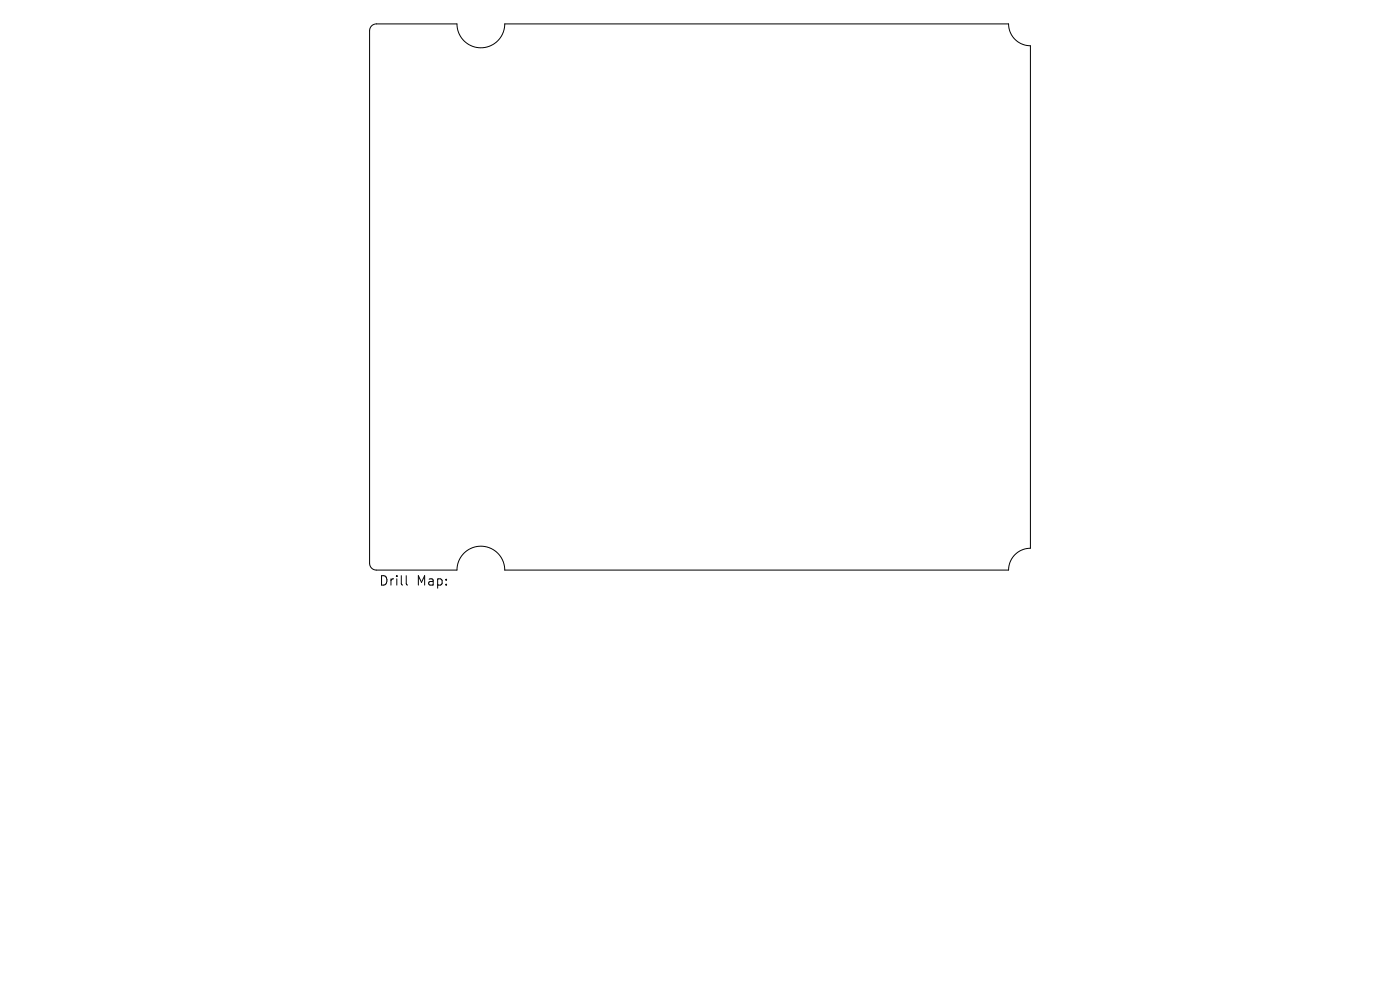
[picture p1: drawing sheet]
<svg xmlns="http://www.w3.org/2000/svg" width="297mm" height="210mm" viewBox="0 0 297 210" stroke-linecap="round" stroke-linejoin="round" font-family="sans-serif">
<defs><g id="words">
<g font-size="2.8">
<text x="80.3" y="124.5">Drill</text>
<text x="88.3" y="124.5">Map:</text>
</g>
</g></defs>
<path d="M78.8 5.5l.4-.3 .7-.1h17a5.1 5.1 0 0 0 5.1 5 5.1 5.1 0 0 0 5.1-5h106.9a4.6 4.6 0 0 0 4.6 4.6v106.6a4.6 4.6 0 0 0-4.6 4.6h-106.9a5.1 5.1 0 0 0-5.1-5 5.1 5.1 0 0 0-5.1 5h-17a1.45 1.45 0 0 1-1.5-1.4v-113l.1-.5zM86.2 122.1v1.7l.3 .3" fill="none" stroke="#000" stroke-width=".21"/>
<use href="#words"/>
</svg>
